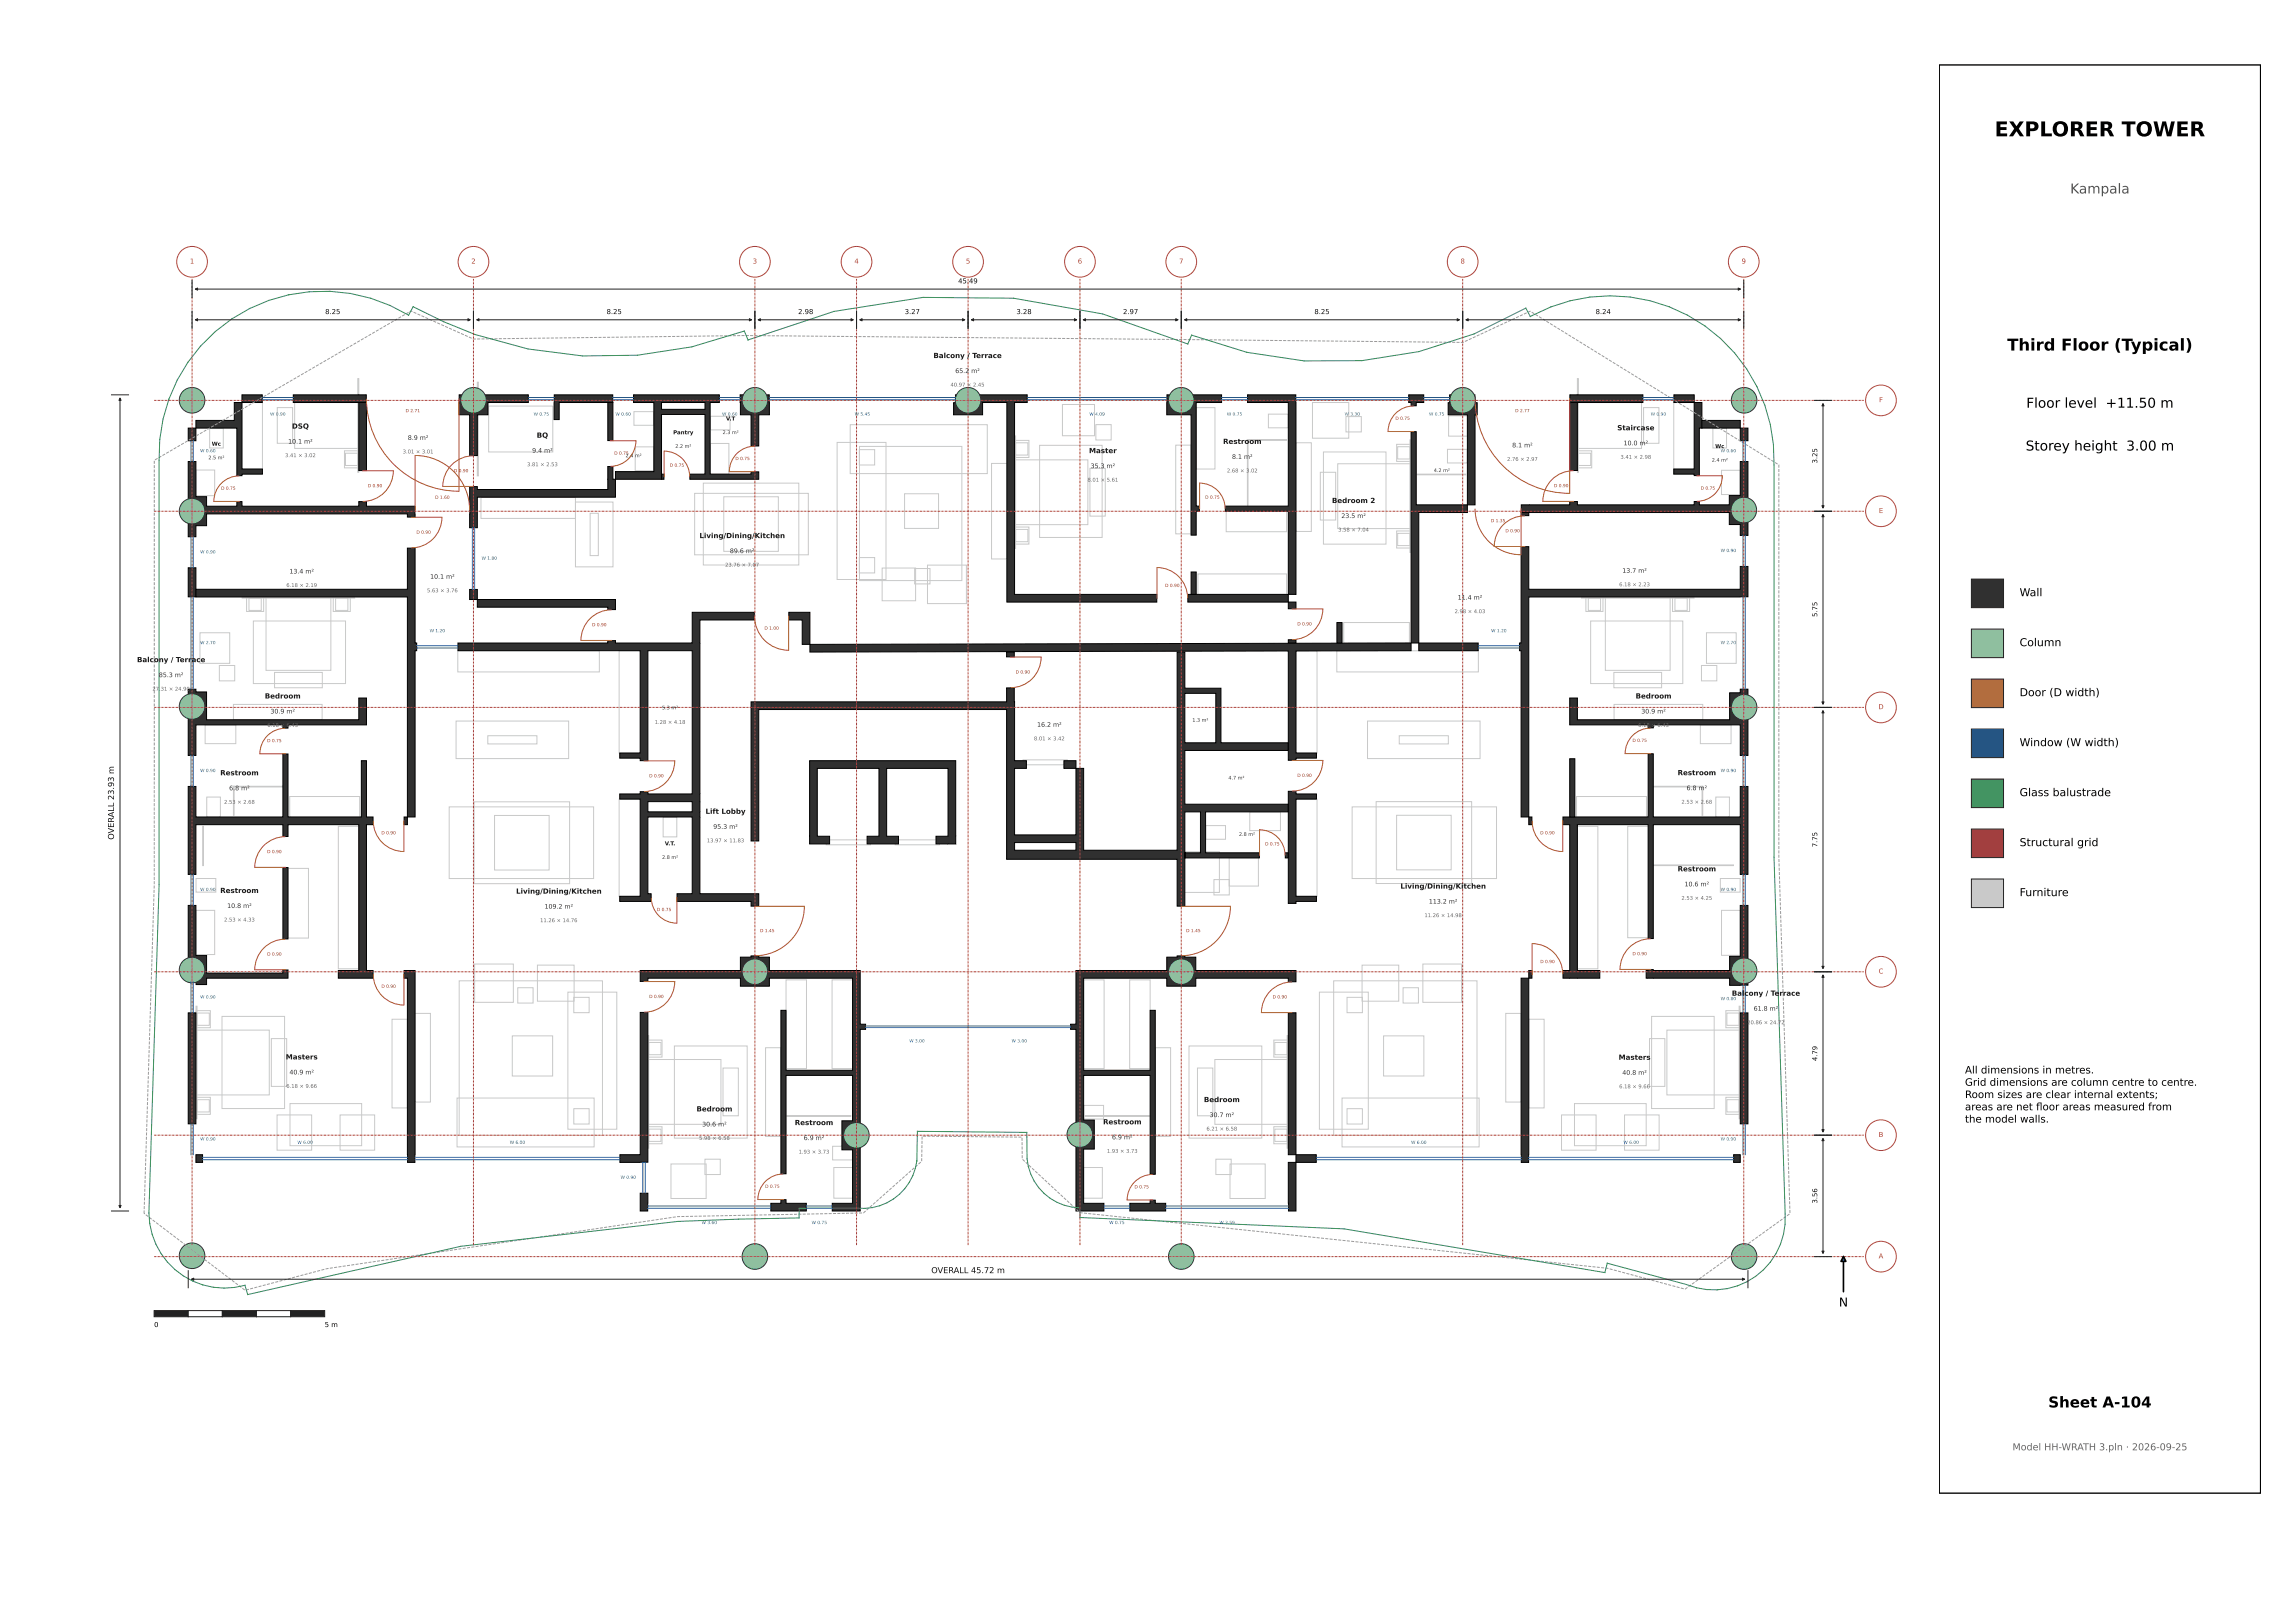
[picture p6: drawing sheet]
<svg xmlns="http://www.w3.org/2000/svg" width="594mm" height="420mm" viewBox="0 0 594 420" stroke-linecap="round" stroke-linejoin="round" font-family="sans-serif">
<defs><g id="words">
<text font-size="5.3" x="516.4" y="35.3">EXPLORER TOWER</text>
<text font-size="4.2" x="519.6" y="90.7">Third Floor (Typical)</text>
<text font-size="3.9" x="530.2" y="364.3">Sheet A-104</text>
<text font-size="3.5" fill="#555" x="535.9" y="50.1">Kampala</text>
<g font-size="3.5">
<text x="524.5" y="105.5">Floor level +11.50 m</text>
<text x="524.4" y="116.6">Storey height 3.00 m</text>
</g>
<text font-size="3.2" x="476" y="338.2">N</text>
<g font-size="2.8">
<text x="522.8" y="154.3">Wall</text>
<text x="522.8" y="167.3">Column</text>
<text x="522.8" y="180.2">Door (D width)</text>
<text x="522.8" y="193.1">Window (W width)</text>
<text x="522.8" y="206.1">Glass balustrade</text>
<text x="522.8" y="219">Structural grid</text>
<text x="522.8" y="232">Furniture</text>
</g>
<g font-size="2.6">
<text x="508.7" y="277.9">All dimensions in metres.</text>
<text x="508.7" y="281.1">Grid dimensions are column centre to centre.</text>
<text x="508.7" y="284.2">Room sizes are clear internal extents;</text>
<text x="508.7" y="287.4">areas are net foor areas measured from</text>
<text x="527.1" y="287.4">l</text>
<text x="508.7" y="290.6">the model walls.</text>
</g>
<text font-size="2.5" fill="#666" x="521" y="375.4">Model HH-WRATH 3.pln · 2026-09-25</text>
<g font-size="2.1" fill="#111">
<text x="29.5" y="217.4" transform="rotate(-90 29.5 217.4)">OVERALL 23.93 m</text>
<text x="241.1" y="329.6">OVERALL 45.72 m</text>
</g>
<g font-size="1.8" fill="#b04040">
<text x="49.2" y="68.2">1</text>
<text x="122" y="68.2">2</text>
<text x="194.9" y="68.2">3</text>
<text x="221.2" y="68.2">4</text>
<text x="250" y="68.2">5</text>
<text x="279" y="68.2">6</text>
<text x="305.2" y="68.2">7</text>
<text x="378.1" y="68.2">8</text>
<text x="450.8" y="68.2">9</text>
<text x="486.4" y="104.1">F</text>
<text x="486.4" y="132.8">E</text>
<text x="486.2" y="183.6">D</text>
<text x="486.3" y="252">C</text>
<text x="486.3" y="294.3">B</text>
<text x="486.3" y="325.7">A</text>
</g>
<g font-size="1.8" fill="#111">
<text x="248" y="73.3">45.49</text>
<text x="84.2" y="81.3">8.25</text>
<text x="157" y="81.3">8.25</text>
<text x="206.6" y="81.3">2.98</text>
<text x="234.2" y="81.3">3.27</text>
<text x="263.1" y="81.3">3.28</text>
<text x="290.7" y="81.3">2.97</text>
<text x="340.3" y="81.3">8.25</text>
<text x="413.1" y="81.3">8.24</text>
<text x="470.4" y="120" transform="rotate(-90 470.4 120)">3.25</text>
<text x="470.4" y="159.7" transform="rotate(-90 470.4 159.7)">5.75</text>
<text x="470.4" y="219.3" transform="rotate(-90 470.4 219.3)">7.75</text>
<text x="470.4" y="274.7" transform="rotate(-90 470.4 274.7)">4.79</text>
<text x="470.4" y="311.5" transform="rotate(-90 470.4 311.5)">3.56</text>
</g>
<g font-size="1.8" fill="#1a1a1a">
<text x="241.6" y="92.7">Balcony / Terrace</text>
<text x="75.6" y="111">DSQ</text>
<text x="138.9" y="113.3">BQ</text>
<text x="418.7" y="111.4">Staircase</text>
<text x="281.9" y="117.3">Master</text>
<text x="316.6" y="114.9">Restroom</text>
<text x="344.8" y="130.2">Bedroom 2</text>
<text x="181.1" y="139.3">Living/Dining/Kitchen</text>
<text x="35.5" y="171.4">Balcony / Terrace</text>
<text x="68.5" y="180.8">Bedroom</text>
<text x="423.4" y="180.8">Bedroom</text>
<text x="57" y="200.7">Restroom</text>
<text x="434.3" y="200.7">Restroom</text>
<text x="182.6" y="210.7">Lift Lobby</text>
<text x="434.3" y="225.5">Restroom</text>
<text x="57" y="231.2">Restroom</text>
<text x="133.6" y="231.3">Living/Dining/Kitchen</text>
<text x="362.5" y="230">Living/Dining/Kitchen</text>
<text x="448.3" y="257.7">Balcony / Terrace</text>
<text x="74" y="274.2">Masters</text>
<text x="419" y="274.3">Masters</text>
<text x="180.3" y="287.7">Bedroom</text>
<text x="311.6" y="285.3">Bedroom</text>
<text x="205.7" y="291.2">Restroom</text>
<text x="285.5" y="291">Restroom</text>
</g>
<g font-size="1.8">
<text x="39.9" y="343.5">0</text>
<text x="84" y="343.5">5 m</text>
</g>
<g font-size="1.6" fill="#333">
<text x="247.3" y="96.6">65.2 m²</text>
<text x="105.6" y="113.9">8.9 m²</text>
<text x="74.6" y="114.8">10.1 m²</text>
<text x="137.8" y="117.2">9.4 m²</text>
<text x="318.9" y="118.8">8.1 m²</text>
<text x="391.4" y="115.8">8.1 m²</text>
<text x="420.3" y="115.3">10.0 m²</text>
<text x="282.3" y="121.2">35.3 m²</text>
<text x="347.2" y="134.1">23.5 m²</text>
<text x="188.9" y="143.2">89.6 m²</text>
<text x="74.9" y="148.5">13.4 m²</text>
<text x="111.3" y="149.8">10.1 m²</text>
<text x="420" y="148.3">13.7 m²</text>
<text x="377.4" y="155.2">11.4 m²</text>
<text x="41.1" y="175.3">85.3 m²</text>
<text x="70" y="184.7">30.9 m²</text>
<text x="424.9" y="184.7">30.9 m²</text>
<text x="268.5" y="188.1">16.2 m²</text>
<text x="59.3" y="204.6">6.8 m²</text>
<text x="436.6" y="204.5">6.8 m²</text>
<text x="184.6" y="214.5">95.3 m²</text>
<text x="369.9" y="233.9">113.2 m²</text>
<text x="436.1" y="229.4">10.6 m²</text>
<text x="58.8" y="235">10.8 m²</text>
<text x="141" y="235.2">109.2 m²</text>
<text x="454" y="261.6">61.8 m²</text>
<text x="74.9" y="278.1">40.9 m²</text>
<text x="420" y="278.2">40.8 m²</text>
<text x="181.8" y="291.6">30.6 m²</text>
<text x="313.1" y="289.2">30.7 m²</text>
<text x="208.1" y="295.1">6.9 m²</text>
<text x="287.9" y="294.9">6.9 m²</text>
</g>
<g font-size="1.4" fill="#1a1a1a">
<text x="174.3" y="112.4">Pantry</text>
<text x="187.9" y="108.8">V.T</text>
<text x="54.8" y="115.4">Wc</text>
<text x="444" y="116">Wc</text>
<text x="172.1" y="218.8">V.T.</text>
</g>
<g font-size="1.3" fill="#666">
<text x="246.1" y="100.1">40.97 × 2.45</text>
<text x="73.8" y="118.3">3.41 × 3.02</text>
<text x="104.2" y="117.4">3.01 × 3.01</text>
<text x="390.1" y="119.3">2.76 × 2.97</text>
<text x="419.5" y="118.8">3.41 × 2.98</text>
<text x="136.4" y="120.7">3.81 × 2.53</text>
<text x="281.5" y="124.7">8.01 × 5.61</text>
<text x="317.6" y="122.3">2.68 × 3.02</text>
<text x="346.4" y="137.6">3.58 × 7.04</text>
<text x="187.7" y="146.7">23.76 × 7.07</text>
<text x="74.1" y="151.9">6.18 × 2.19</text>
<text x="110.5" y="153.3">5.63 × 3.76</text>
<text x="419.2" y="151.8">6.18 × 2.23</text>
<text x="376.5" y="158.7">2.98 × 4.03</text>
<text x="39.5" y="178.8">27.31 × 24.90</text>
<text x="69.2" y="188.2">6.18 × 6.43</text>
<text x="169.5" y="187.4">1.28 × 4.18</text>
<text x="267.7" y="191.6">8.01 × 3.42</text>
<text x="424.1" y="188.2">6.18 × 6.43</text>
<text x="58" y="208.1">2.53 × 2.68</text>
<text x="435.3" y="208">2.53 × 2.68</text>
<text x="183" y="218">13.97 × 11.83</text>
<text x="435.3" y="232.9">2.53 × 4.25</text>
<text x="58" y="238.5">2.53 × 4.33</text>
<text x="139.8" y="238.7">11.26 × 14.76</text>
<text x="368.7" y="237.4">11.26 × 14.98</text>
<text x="452.3" y="265.1">20.86 × 24.72</text>
<text x="74.1" y="281.6">6.18 × 9.66</text>
<text x="419.2" y="281.7">6.18 × 9.66</text>
<text x="312.3" y="292.7">6.21 × 6.58</text>
<text x="181" y="295.1">5.98 × 6.58</text>
<text x="206.7" y="298.6">1.93 × 3.73</text>
<text x="286.5" y="298.4">1.93 × 3.73</text>
</g>
<g font-size="1.3" fill="#333">
<text x="187.1" y="112.4">2.3 m²</text>
<text x="53.9" y="118.9">2.5 m²</text>
<text x="161.9" y="118.4">2.4 m²</text>
<text x="174.8" y="115.9">2.2 m²</text>
<text x="443.1" y="119.5">2.4 m²</text>
<text x="371.2" y="122.2">4.2 m²</text>
<text x="171.4" y="183.6">5.3 m²</text>
<text x="308.6" y="186.8">1.3 m²</text>
<text x="318" y="201.8">4.7 m²</text>
<text x="320.7" y="216.4">2.8 m²</text>
<text x="171.4" y="222.3">2.8 m²</text>
</g>
<g font-size="1.1" fill="#1f5fbf">
<text x="69.9" y="107.6">W 0.90</text>
<text x="138.1" y="107.6">W 0.75</text>
<text x="159.3" y="107.6">W 0.60</text>
<text x="186.9" y="107.6">W 0.60</text>
<text x="221.2" y="107.6">W 5.45</text>
<text x="282" y="107.6">W 4.09</text>
<text x="317.6" y="107.6">W 0.75</text>
<text x="348.1" y="107.6">W 3.30</text>
<text x="369.9" y="107.6">W 0.75</text>
<text x="427.3" y="107.6">W 0.90</text>
<text x="51.8" y="117.1">W 0.60</text>
<text x="445.4" y="117.1">W 0.60</text>
<text x="51.8" y="143.3">W 0.90</text>
<text x="445.4" y="142.9">W 0.90</text>
<text x="124.7" y="144.9">W 1.80</text>
<text x="51.8" y="166.7">W 2.70</text>
<text x="111.2" y="163.6">W 1.20</text>
<text x="386" y="163.6">W 1.20</text>
<text x="445.4" y="166.7">W 2.70</text>
<text x="51.8" y="199.8">W 0.90</text>
<text x="445.4" y="199.9">W 0.90</text>
<text x="51.8" y="230.6">W 0.90</text>
<text x="445.4" y="230.6">W 0.90</text>
<text x="51.8" y="258.5">W 0.90</text>
<text x="445.4" y="258.9">W 0.80</text>
<text x="235.4" y="269.8">W 3.00</text>
<text x="261.9" y="269.8">W 3.00</text>
<text x="51.8" y="295.2">W 0.90</text>
<text x="77" y="296.1">W 6.00</text>
<text x="132" y="296.1">W 6.00</text>
<text x="365.3" y="296.1">W 6.00</text>
<text x="420.3" y="296.1">W 6.00</text>
<text x="445.4" y="295.2">W 0.90</text>
<text x="160.6" y="305.1">W 0.90</text>
<text x="181.6" y="316.9">W 3.60</text>
<text x="210.1" y="316.9">W 0.75</text>
<text x="287.1" y="316.9">W 0.75</text>
<text x="315.7" y="316.9">W 3.59</text>
</g>
<g font-size="1.1" fill="#8a4b12">
<text x="105" y="106.7">D 2.71</text>
<text x="392.2" y="106.7">D 2.77</text>
<text x="361.2" y="108.7">D 0.75</text>
<text x="159" y="117.7">D 0.75</text>
<text x="190.4" y="119.1">D 0.75</text>
<text x="117.5" y="122.2">D 0.90</text>
<text x="173.4" y="120.8">D 0.75</text>
<text x="57.2" y="126.8">D 0.75</text>
<text x="95.2" y="126.1">D 0.90</text>
<text x="112.6" y="129.1">D 1.60</text>
<text x="312" y="129.1">D 0.75</text>
<text x="402.3" y="126.1">D 0.90</text>
<text x="440.2" y="126.8">D 0.75</text>
<text x="385.9" y="135.2">D 1.35</text>
<text x="389.7" y="137.8">D 0.90</text>
<text x="107.8" y="138.2">D 0.90</text>
<text x="301.6" y="151.9">D 0.90</text>
<text x="335.8" y="161.9">D 0.90</text>
<text x="153.3" y="162.1">D 0.90</text>
<text x="197.9" y="163">D 1.00</text>
<text x="262.9" y="174.3">D 0.90</text>
<text x="69.2" y="192.1">D 0.75</text>
<text x="422.6" y="192.1">D 0.75</text>
<text x="168.1" y="201.2">D 0.90</text>
<text x="335.8" y="201.1">D 0.90</text>
<text x="98.7" y="216">D 0.90</text>
<text x="398.7" y="216">D 0.90</text>
<text x="69.2" y="220.8">D 0.90</text>
<text x="327.5" y="218.8">D 0.75</text>
<text x="170" y="235.8">D 0.75</text>
<text x="196.8" y="241.3">D 1.45</text>
<text x="307.1" y="241.3">D 1.45</text>
<text x="69.2" y="247.4">D 0.90</text>
<text x="398.7" y="249.3">D 0.90</text>
<text x="422.6" y="247.3">D 0.90</text>
<text x="98.7" y="255.7">D 0.90</text>
<text x="168.1" y="258.3">D 0.90</text>
<text x="329.4" y="258.4">D 0.90</text>
<text x="198.1" y="307.5">D 0.75</text>
<text x="293.7" y="307.6">D 0.75</text>
</g>
</g></defs>
<g fill="none" stroke="#c9c9c9" stroke-width=".26">
<path d="M92.6 98h.3v24.3h-.3zM123.6 98.9h.2v24.3h-.2zM408.3 98h.3v24.3h-.3zM54.3 110.8h3.5v5.2h-3.5zM62.6 104.2h5.3v17.2h-5.3zM71.8 105.5h4v9.3h-4zM76.3 104.2h16.6v11.9h-16.6zM89.2 116.7h3.7v4.4h-3.7zM89.4 117.3h3.2v3.2h-3.2zM126.5 105.1h16.6v11.9h-16.6zM164.1 106.6h5.1v3.5h-5.1zM164.4 115.7h4.9v6.1h-4.9z"/>
<path d="M183.8 114.8h4.9v7.9h-4.9zM183.9 107.7h5.1v3.6h-5.1zM216.7 114.5h12.7v35.5h-12.7zM220.1 109.9h35.5v12.7h-35.5zM222.5 116.4h3.9v4h-3.9zM222.5 115.6h26.5v34.7h-26.5zM256.7 120h4v24.7h-4zM262.6 112.8h.3v29.2h-.3zM262.6 119h19v16.8h-19zM262.6 114h3.8v4.4h-3.8zM262.9 114.6h3.2v3.2h-3.2zM269.1 115.3h16.2v23.8h-16.2z"/>
<path d="M275 104.7h8.3v8.1h-8.3zM283.7 109.9h4v4h-4zM304.4 115.2h3.9v23h-3.9zM309.7 105.5h4.8v15.9h-4.8zM322.9 113.8h.2v17.2h-.2zM322.9 113.8h10.2v.2h-10.2zM328.3 107.2h5.2v3.5h-5.2zM335.5 114.6h4v23h-4zM339.8 104.2h9.4v9.2h-9.4zM342.6 117h16.2v23.9h-16.2zM348.4 107.8h4v4h-4zM361.5 115h3.8v4.4h-3.8z"/>
<path d="M361.8 115.6h3.2v3.2h-3.2zM365 113.9h.3v29.1h-.3zM374.7 116.3h5.1v3.5h-5.1zM375 107.6h4.9v5.3h-4.9zM408.3 104.2h16.6v11.9h-16.6zM408.3 116.7h3.7v4.4h-3.7zM408.6 117.3h3.2v3.2h-3.2zM425.5 105.5h3.9v9.3h-3.9zM433.3 104.2h5.3v17.2h-5.3zM443.4 110.8h3.5v5.2h-3.5zM50.7 121.7h4.9v6.6h-4.9zM124.5 128.7h24.5v5.5h-24.5z"/>
<path d="M149 130h9.7v16.7h-9.7zM152.8 132.9h2.1v10.9h-2.1zM179.8 127.7h29.5v15.9h-29.5zM182.1 125.1h24.7v21.1h-24.7zM187.4 128.6h14.1v14.1h-14.1zM234.2 127.8h8.8v9h-8.8zM262.6 136.4h3.8v4.4h-3.8zM262.9 137h3.2v3.2h-3.2zM282.1 121.2h4v12.4h-4zM317.4 132.3h15.7v5.3h-15.7zM341.8 122.3h4v12.3h-4zM346.3 120h19v16.8h-19z"/>
<path d="M361.5 137.4h3.8v4.5h-3.8zM361.8 138.1h3.2v3.1h-3.2zM366.6 122.7h12.8v.2h-12.8zM445.6 121.7h4.9v6.3h-4.9zM62.7 154.6h29.1v.2h-29.1zM63.8 154.6h4.4v3.7h-4.4zM64.5 154.8h3.1v3.2h-3.1zM68.9 154.6h16.7v18.9h-16.7zM86.3 154.6h4.4v3.7h-4.4zM86.9 154.8h3.2v3.2h-3.2zM222.5 144.3h3.9v4h-3.9zM228.4 147h8.6v8.5h-8.6z"/>
<path d="M236.8 147.2h4v3.9h-4zM240.1 146.3h10.1v9.9h-10.1zM310.1 148.6h23v5.3h-23zM409.4 154.6h29.1v.2h-29.1zM410.5 154.6h4.5v3.7h-4.5zM411.2 154.8h3.1v3.2h-3.1zM415.6 154.6h16.8v18.9h-16.8zM433 154.6h4.4v3.7h-4.4zM433.6 154.8h3.2v3.2h-3.2zM51.8 163.8h7.7v7.9h-7.7zM56.8 172.3h4v3.9h-4zM65.6 160.7h23.8v16.2h-23.8z"/>
<path d="M71.1 174.1h12.3v3.9h-12.3zM118.5 168.5h36.7v5.4h-36.7zM160.3 168.5h5.4v26.4h-5.4zM335.5 168.5h5.4v26.4h-5.4zM346.1 168.5h36.6v5.4h-36.6zM347.9 161.1h17v5.3h-17zM411.8 160.7h23.8v16.2h-23.8zM417.8 174.1h12.3v3.9h-12.3zM440.5 172.3h3.9v3.9h-3.9zM441.8 163.8h7.7v7.9h-7.7zM53.1 187.6h7.9v4.9h-7.9zM60.4 182.3h23v4h-23z"/>
<path d="M118.1 186.6h29.1v9.8h-29.1zM126.3 190.4h12.7v2.2h-12.7zM264.8 196.7h11.5v1.3h-11.5zM354 186.6h29.1v9.8h-29.1zM362.2 190.4h12.7v2.2h-12.7zM417.8 182.3h23v4h-23zM440.2 187.6h7.9v4.9h-7.9zM52.5 213.9h.2v10.2h-.2zM53.5 206.3h3.6v5.1h-3.6zM60.4 203.5h.2v7.5h-.2zM60.4 203.5h12.8v.2h-12.8zM75 206.2h18.1v5.3h-18.1z"/>
<path d="M87.6 213.9h5.3v36.9h-5.3zM116.3 208.9h37.4v18.5h-37.4zM122.7 207.5h24.8v21.2h-24.8zM128 211.1h14.2v14.1h-14.2zM160.3 206.9h5.4v25.1h-5.4zM171.7 211.5h3.5v5.1h-3.5zM213.9 217.4h11.5v1.3h-11.5zM231.7 217.4h11.5v1.3h-11.5zM312.1 213.7h5.1v3.5h-5.1zM323.5 210.2h8v4.8h-8zM335.5 206.9h5.4v25.1h-5.4zM350 208.9h37.4v18.5h-37.4z"/>
<path d="M356.2 207.5h24.8v21.2h-24.8zM361.5 211h14.2v14.2h-14.2zM408.1 206.2h18.1v5.3h-18.1zM408.3 213.9h5.3v36.9h-5.3zM421.4 213.9h5.3v28.8h-5.3zM428 203.5h12.8v.2h-12.8zM440.6 203.5h.2v7.5h-.2zM444.2 206.3h3.5v5.1h-3.5zM50.7 235.7h4.9v11.4h-4.9zM50.8 227.4h5.1v3.5h-5.1zM74.6 224.8h5.3v18h-5.3zM305.1 220.5h10.6v10.5h-10.6z"/>
<path d="M314.2 227.7h4v4h-4zM318.2 222h7.6v7.4h-7.6zM428 223.9h20.7v.2h-20.7zM445.3 227.4h5.2v3.5h-5.2zM445.6 235.6h4.9v11.7h-4.9zM118.9 253.9h37.1v40h-37.1zM122.9 249.5h10v10h-10zM134 255.7h4v3.9h-4zM139.1 249.8h9.5v9.4h-9.5zM147 256.8h12.7v35.5h-12.7zM148.5 258.2h4v3.9h-4zM203.5 253.6h5.3v23h-5.3z"/>
<path d="M215.4 253.6h5.3v23h-5.3zM280.5 253.6h5.3v23h-5.3zM292.4 253.6h5.3v23h-5.3zM341.6 256.8h12.6v35.5h-12.6zM345.2 253.9h37.2v40h-37.2zM348.7 258.2h4v3.9h-4zM352.6 249.8h9.5v9.4h-9.5zM363.2 255.7h4v3.9h-4zM368.3 249.5h10.1v10h-10.1zM50.7 260.5h.3v29.1h-.3zM50.7 266.6h19v16.8h-19zM50.7 261.6h3.8v4.4h-3.8z"/>
<path d="M51 262.2h3.2v3.2h-3.2zM57.5 263.1h16.2v23.8h-16.2zM70.2 268.9h4v12.3h-4zM101.5 263.8h4v23h-4zM107.5 262.3h3.9v23h-3.9zM132.6 268.1h10.5v10.4h-10.5zM167.7 268.1h.2v29.1h-.2zM167.7 274.3h18.9v16.7h-18.9zM167.7 269.2h3.7v4.4h-3.7zM167.9 269.8h3.2v3.2h-3.2zM174.6 270.8h18.8v23.8h-18.8zM187.2 276.5h3.9v12.3h-3.9z"/>
<path d="M198.2 271.2h4v23h-4zM299.1 271.2h3.9v23h-3.9zM307.8 270.8h18.8v23.8h-18.8zM310 276.5h4v12.3h-4zM314.5 274.3h19v16.7h-19zM329.8 269.2h3.7v4.4h-3.7zM330 269.8h3.2v3.2h-3.2zM333.2 268.1h.3v29.1h-.3zM358.2 268.1h10.4v10.4h-10.4zM389.8 262.3h4v23h-4zM395.8 263.8h3.9v23h-3.9zM427 268.9h4v12.3h-4z"/>
<path d="M427.6 263.1h16.1v23.8h-16.1zM431.5 266.6h19v16.8h-19zM446.8 261.6h3.7v4.4h-3.7zM447 262.2h3.2v3.2h-3.2zM450.2 260.5h.3v29.1h-.3zM50.7 284h3.8v4.5h-3.8zM51 284.7h3.2v3.1h-3.2zM71.7 288.6h9v9.1h-9zM75.1 285.7h18.5v10.9h-18.5zM88 288.6h9v9.1h-9zM118.3 284.2h35.5v12.7h-35.5zM148.5 287h4v4h-4z"/>
<path d="M167.7 291.7h3.7v4.4h-3.7zM167.9 292.3h3.2v3.1h-3.2zM203.5 288.8h16.8v.2h-16.8zM215.5 296.7h5.2v3.5h-5.2zM280.6 286.1h5.1v3.6h-5.1zM281 288.8h16.7v.2h-16.7zM329.8 291.7h3.7v4.4h-3.7zM330 292.3h3.2v3.1h-3.2zM347.4 284.2h35.5v12.7h-35.5zM348.7 287h4v4h-4zM404.2 288.6h9v9.1h-9zM407.6 285.7h18.5v10.9h-18.5z"/>
<path d="M420.5 288.6h9v9.1h-9zM446.8 284h3.7v4.5h-3.7zM447 284.7h3.2v3.1h-3.2zM173.7 301.3h9.1v8.9h-9.1zM182.5 300.1h4v3.9h-4zM215.9 302.2h4.8v8h-4.8zM280.5 302.2h4.9v8h-4.9zM314.7 300.1h4v3.9h-4zM318.4 301.3h9.1v8.9h-9.1z"/>
</g>
<g fill="#303030" stroke="#000" stroke-width=".26">
<path d="M50.7 108.8h9.9v-4.6h2v17.2h5.3v1.3h-5.3v.4h-1.3v-12.3h-10.6z"/>
<path d="M62.6 102.2h5.3v2h-5.3z"/>
<path d="M75.9 102.2h18.9v2h-18.9z"/>
<path d="M118.9 102.2h17.9v2h-10.5v3.2h-2.7v10.5h-2v-10.5h-2.8z"/>
<path d="M143.5 102.2h15.1v2h-13.8v4.4h-1.4z"/>
<path d="M164 102.2h22.2v2h-2.4v18.5h10.6v-.6h2v2h-17.8v-1.4h3.9v-15.4h-11.3v16.8h-11.9v-2h10v-17.9h-5.3z"/>
</g>
<path d="M171.2 104.2h11.3v1.8h-11.3z" fill="#fff" stroke="#000" stroke-width=".26"/>
<g fill="#303030" stroke="#000" stroke-width=".26">
<path d="M191.6 102.2h7.5l.1 5.2h-2.8v8h-2v-8h-2.7z"/>
<path d="M247.3 102.2h18.6v2h-3.3v49.7h36.9v1.9h-38.8v-51.6h-6.3v3.2h-7.5v-3.2h.4z"/>
<path d="M302.1 102.2h14.1v2h-6.5v26.8h.8v1.3h-.8v6.2h-1.4v-31.1h-6.3z"/>
<path d="M323 102.2h12.4l.1 51.7h-2v-21.6h-16.3v-1.3h16.3v-26.8h-10.5z"/>
<path d="M364.7 102.2h3.9v2h-2v.8h-1.3v-.8h-.6z"/>
<path d="M375.3 102.2h6.5v2h.6v3.2h-.6v23.3h-1.9v-23.3h-5v-3.2h.4z"/>
<path d="M406.4 102.2h18.9v2h-18.9z"/>
<path d="M433.3 102.2h5.3v2h-5.3z"/>
<path d="M365.3 111.7h1.3v19h13.3v2h-12.6v33.7h-2z"/>
<path d="M307.5 153.9h26v1.9h-26z"/>
<path d="M171.2 122.7h.7v1.4h-.7z"/>
<path d="M121.6 126h2v.7h33.7v-5.9h1.4v3.3h.6v4.6h-35.7v7.9h-2z"/>
<path d="M121.6 152.6h2v2.6h-2z"/>
<path d="M123.6 155.2h35.7v2.6h-2v-.6h-33.7z"/>
<path d="M118.5 166.4h38.8v-.6h2v.6h19.9v-7.9h16.1v2h-14.1v70.8h15.2v3.3h-2v-1.3h-19.1v-2h3.9v-19.8h-11.5v19.8h.9v2h-8.2v-1.3h5.3v-25.2h-5.3v-1.3h5.3v-.6h2v.6h11.5v-37.1h-11.5v28.5h-2v-.7h-5.3v-1.3h5.3v-26.5h-47.2z"/>
</g>
<path d="M167.7 207.5h11.5v2.7h-11.5z" fill="#fff" stroke="#000" stroke-width=".26"/>
<g fill="#303030" stroke="#000" stroke-width=".26">
<path d="M204.2 158.5h5.5v8.3h-2v-6.3h-3.5z"/>
<path d="M165.7 251.2h26v-3.4h2.7v-.4h2v.4h2.8v3.4h23.5v13.9h1.4v1.3h-1.4v47.1h-7.3v-2h5.3v-13.9h-2.8v-7.5h2.8v-11.7h-17.2v25.4h-1.3v-42.3h1.3v15.5h17.2v-23.8h-21.5v2.1h-7.5v-2.1h-24v.8h-2z"/>
<path d="M278.5 251.2h23.5v-3.4h2.7v-.4h2v.4h2.9v3.4h25.9v2.9h-2v-.9h-23.9v2.1h-7.6v-2.1h-21.5v23.8h17.2v-15.5h1.4v42.5h-1.4v-25.6h-17.2v11.5h2.8v7.5h-2.8v14.1h5.3v2h-7.3v-47.1h-1.4v-1.3h1.4z"/>
<path d="M194.4 181.7h66.2v-3.6h2v18.8h3.1v2h-3.1v17.2h15.9v-17.2h2v21.2h24.2v-51.3h2v9.3h9.4v14.2h17.4v2h-26.8v13.9h26.8v2h-21.4v10.6h13.9v1.3h-19.2v-1.3h4v-10.6h-4.1v24.4h-2v-12.2h-44.1v-38.7h-64.2v34h-2z"/>
</g>
<g fill="#fff" stroke="#000" stroke-width=".26">
<path d="M262.6 218.1h15.9v2h-15.9z"/>
<path d="M306.7 179.5h8v12.8h-8z"/>
</g>
<g fill="#303030" stroke="#000" stroke-width=".26">
<path d="M260.6 168.8h2v1.2h-2z"/>
<path d="M332.7 220.8h.8v1.3h-.8z"/>
<path d="M333.5 262.2h2v36.7h-2z"/>
<path d="M333.5 300.9h2v-2h5.2v2h-5.2v12.6h-2z"/>
<path d="M393.8 253.2h2l-.1 47.7h-1.9z"/>
<path d="M448.8 298.9h1.7v2h-1.7z"/>
<path d="M292.5 311.5h5.2v-.8h1.4v.8h2.7v2h-9.3z"/>
<path d="M199.5 311.5h2.7v-1h1.3v1h5.2v2h-9.2z"/>
<path d="M165.7 308.9h2v4.6h-2z"/>
<path d="M165.7 262.1h2v38.7l-7.2 .1v-2h5.2z"/>
<path d="M104.6 251.2h2.8v49.7h-1.9v-47.7h-.9z"/>
<path d="M50.7 298.9h1.7v2h-1.7z"/>
<path d="M48.7 262.2h2v28.7h-2z"/>
<path d="M48.7 234.4h2v13h2.8v4.5h19.7v-.8h1.4v2.1h-21.1v1.7h-2.7l-.1-.7h-2z"/>
<path d="M48.7 203.6h2v7.9h22.5v-16.3h1.4v16.3h18.9v-14.6h1.4v14.6h1.7v2h-1.7v37.7h1.7v2h-9v-2h5.3v-37.7h-18.3v3h-1.4v-3h-22.5v12.8h-2z"/>
<path d="M48.7 178.4h2v.7h2.8v7.2h39.4v-5.6h2v6.9h-20.3v.9h-1.4v-.9h-22.5v7.9h-2z"/>
<path d="M48.7 147h2v7.5h-2z"/>
<path d="M48.7 119.5h2v9.1h2.8v2.4h7.8v-1.2h1.3v1.2h30.3v-1.2h2v1.2h12.5v2.8h-1.9v-.8h-52v3.1h-2.8v2.8h-2z"/>
<path d="M48.7 110.8h2v3.3h-2z"/>
<path d="M92.9 104.2h2v17.6h-2z"/>
<path d="M157.3 104.2h1.4v9.8h-1.4z"/>
<path d="M50.7 152.5h54.8v-10.6h1.9v24.5h.5v2h-.5v43.1h-1.9v-57h-54.7z"/>
<path d="M73.2 224.6h1.4v18.4h-1.4z"/>
<path d="M104.6 211.5h.9v2h-.9z"/>
<path d="M209.6 196.9h37.8v21.6h-5.1v-2h3.1v-17.6h-15.9v17.6h3.1v2h-8.1v-2h3v-17.6h-15.9v17.6h3.2v2h-5.2z"/>
<path d="M333.5 204.8h2v.7h5.3v1.3h-5.3v25.2h5.3v1.3h-5.3v.5h-2z"/>
<path d="M209.7 166.8l155.6-.4v2l-29.8 .1v26.4h5.3v1.3h-5.3v.6h-2v-28.3l-123.8 .3z"/>
<path d="M275.4 196.9h3.1v2h-3.1z"/>
<path d="M333.5 165.6h2v.8h-2z"/>
<path d="M333.5 155.8h2v1.8h-2z"/>
<path d="M308.3 148.1h1.4v5.8h-1.4z"/>
<path d="M404.6 211.5h22.1v-16.4h1.3v16.4h22.5v-7.9h2v22.7h-2v-12.8h-22.5v29.4h-1.3v-29.4h-18.4v37.7h5.8v2h-9.5v-2h1.8v-37.7h-1.8z"/>
<path d="M395.8 251.2h.8v2h-.8z"/>
<path d="M395.8 211.5h.8v2h-.8z"/>
<path d="M393.8 141.5h2v11h54.7v-5.9h2v7.9h-56.7v57h-2v-43.1h-.5v-2h.5z"/>
<path d="M367.3 166.4h15.4v2h-15.4z"/>
<path d="M393.8 132.7h2v.8h-2z"/>
<path d="M393.8 130.7h12.6v-.9h1.9v.9h30.3v-.9h1.3v.9h7.8v-2.4h2.8v-8.8h2v19.1h-2v-2.8h-2.8v-3.1h-53.9z"/>
<path d="M406.4 104.2h1.9v17.6h-1.9z"/>
<path d="M438.6 104.2h2v6.6h-.7v12.3h-1.3v-.4h-5.3v-1.3h5.3z"/>
<path d="M450.5 110.8h2v3.3h-2z"/>
<path d="M406.4 180.7h1.9v5.6h39.4v-7h2.8v-.9h2v17.1h-2v-7.9h-22.5v.8h-1.3v-.8h-20.3z"/>
<path d="M426.1 251.2h.6v-.2h1.3v.2h19.7v-3.7h2.8v-13.1h2v20.6l-4.8 .1v-1.9h-21.6z"/>
<path d="M450.5 262.2h2v28.7h-2z"/>
<path d="M406.4 196.4h1.3v15.1h-1.3z"/>
<path d="M346.1 161.1h1.3v5.3h-1.3z"/>
<path d="M440.6 108.8h9.9v2h-9.9z"/>
</g>
<g fill="#8fbf9f" stroke="#1d4d2d" stroke-width=".26">
<circle cx="49.7" cy="325.1" r="3.3"/>
<circle cx="195.4" cy="325.3" r="3.3"/>
<circle cx="305.8" cy="325.3" r="3.3"/>
<circle cx="451.5" cy="325.3" r="3.3"/>
<circle cx="451.5" cy="251.3" r="3.3"/>
<circle cx="49.7" cy="251.1" r="3.3"/>
<circle cx="49.7" cy="103.6" r="3.3"/>
<circle cx="122.6" cy="103.6" r="3.3"/>
<circle cx="195.4" cy="103.6" r="3.3"/>
<circle cx="250.6" cy="103.6" r="3.3"/>
<circle cx="305.8" cy="103.6" r="3.3"/>
<circle cx="378.6" cy="103.6" r="3.3"/>
<circle cx="451.5" cy="103.6" r="3.3"/>
<circle cx="221.7" cy="293.9" r="3.3"/>
<circle cx="279.5" cy="293.7" r="3.3"/>
<circle cx="451.4" cy="132" r="3.3"/>
<circle cx="49.7" cy="132.3" r="3.3"/>
<circle cx="49.7" cy="182.9" r="3.3"/>
<circle cx="451.5" cy="183.1" r="3.3"/>
<circle cx="305.8" cy="251.5" r="3.3"/>
<circle cx="195.4" cy="251.5" r="3.3"/>
</g>
<g fill="none" stroke="#b5651d" stroke-width=".26">
<path d="M94.9 103.2a24 24 0 0 0 23.9 24M107.4 117.9a14.1 14.1 0 0 1 14.2 14.1M122.6 118a7.9 7.9 0 0 0-8 7.9M164.6 114.1a6.6 6.6 0 0 1-6.6 6.6M171.9 116.8a6.6 6.6 0 0 1 6.6 6.6M195.4 115.5a6.6 6.6 0 0 0-6.6 6.6M366 105.1a6.6 6.6 0 0 0-6.7 6.6M381.8 103.2a24.5 24.5 0 0 0 24.6 24.5M62 123.2a6.6 6.6 0 0 0-6.6 6.6M101.8 121.9a7.9 7.9 0 0 1-7.9 7.9M114.4 133.9a7.9 7.9 0 0 1-7.9 7.9M310.5 125.1a6.6 6.6 0 0 1 6.7 6.6"/>
<path d="M381.8 131.7a11.9 11.9 0 0 0 12 11.9M394.8 133.5a7.9 7.9 0 0 0-8 8M407.3 121.8a7.9 7.9 0 0 0-7.9 8M445.9 123.2a6.6 6.6 0 0 1-6.7 6.6M158.3 157.8a7.9 7.9 0 0 0-7.9 8M195.3 159.5a8.8 8.8 0 0 0 8.9 8.8M299.5 146.9a7.9 7.9 0 0 1 8 8M342.4 157.6a7.9 7.9 0 0 1-7.9 8M269.5 170.1a7.9 7.9 0 0 1-7.9 7.9M73.9 188.5a6.6 6.6 0 0 0-6.6 6.6M174.7 196.9a7.9 7.9 0 0 1-8 8M342.4 196.8a7.9 7.9 0 0 1-7.9 8"/>
<path d="M427.3 188.5a6.6 6.6 0 0 0-6.6 6.6M73.9 216.6a7.9 7.9 0 0 0-8 7.9M96.6 212.5a7.9 7.9 0 0 0 8 7.9M326.1 214.8a6.6 6.6 0 0 1 6.6 6.6M396.6 212.5a7.9 7.9 0 0 0 8 7.9M168.6 232.3a6.6 6.6 0 0 0 6.6 6.7M208.2 234.6a12.8 12.8 0 0 1-12.8 12.8M318.5 234.6a12.8 12.8 0 0 1-12.8 12.8M73.9 243.1a7.9 7.9 0 0 0-8 7.9M96.6 252.2a7.9 7.9 0 0 0 8 8M174.7 254.1a7.9 7.9 0 0 1-8 7.9M334.5 254.2a7.9 7.9 0 0 0-8 7.9"/>
<path d="M396.6 244.3a7.9 7.9 0 0 1 8 7.9M427.3 243a7.9 7.9 0 0 0-7.9 7.9M202.8 303.9a6.6 6.6 0 0 0-6.6 6.6M298.4 304a6.6 6.6 0 0 0-6.6 6.6"/>
</g>
<g fill="none" stroke="#b04040" stroke-width=".26">
<circle cx="49.7" cy="67.8" r="4"/>
<circle cx="122.6" cy="67.8" r="4"/>
<circle cx="195.4" cy="67.8" r="4"/>
<circle cx="221.7" cy="67.8" r="4"/>
<circle cx="250.6" cy="67.8" r="4"/>
<circle cx="279.6" cy="67.8" r="4"/>
<circle cx="305.8" cy="67.8" r="4"/>
<circle cx="378.6" cy="67.8" r="4"/>
<circle cx="451.4" cy="67.8" r="4"/>
<circle cx="486.9" cy="103.6" r="4"/>
<circle cx="486.9" cy="132.3" r="4"/>
<circle cx="486.9" cy="183.1" r="4"/>
<circle cx="486.9" cy="251.5" r="4"/>
<circle cx="486.9" cy="293.8" r="4"/>
<circle cx="486.9" cy="325.3" r="4"/>
</g>
<path d="M39.9 339.3h8.8v1.5h-8.8z" fill="#222" stroke="#222" stroke-width=".26"/>
<path d="M48.7 339.3h8.9v1.5h-8.9z" fill="#fff" stroke="#222" stroke-width=".26"/>
<path d="M57.6 339.3h8.8v1.5h-8.8z" fill="#222" stroke="#222" stroke-width=".26"/>
<path d="M66.4 339.3h8.8v1.5h-8.8z" fill="#fff" stroke="#222" stroke-width=".26"/>
<g fill="#222" stroke="#222" stroke-width=".26">
<path d="M75.2 339.3h8.8v1.5h-8.8z"/>
<path d="M121.1 82.5l.6 .3-.6 .3z"/>
<path d="M50.6 82.8l.5-.3v.6z"/>
<path d="M194 82.5l.6 .3-.6 .3z"/>
<path d="M123.4 82.8l.6-.3v.6z"/>
<path d="M220.3 82.5l.6 .3-.6 .3z"/>
<path d="M196.3 82.8l.5-.3v.6z"/>
<path d="M249.2 82.5l.5 .3-.5 .3z"/>
<path d="M222.6 82.8l.6-.3v.6z"/>
<path d="M278.1 82.5l.6 .3-.6 .3z"/>
<path d="M251.5 82.8l.5-.3v.6z"/>
<path d="M304.4 82.5l.5 .3-.5 .3z"/>
<path d="M280.4 82.8l.6-.3v.6z"/>
<path d="M377.2 82.5l.6 .3-.6 .3z"/>
<path d="M306.7 82.8l.5-.3v.6z"/>
<path d="M450 82.5l.5 .3-.5 .3z"/>
<path d="M379.5 82.8l.6-.3v.6z"/>
<path d="M471.9 294.7l.3 .6h-.6z"/>
<path d="M471.6 323.9h.6l-.3 .5z"/>
<path d="M471.9 252.4l.3 .6h-.6z"/>
<path d="M471.6 292.4h.6l-.3 .6z"/>
<path d="M471.9 184l.3 .5h-.6z"/>
<path d="M471.6 250.1h.6l-.3 .6z"/>
<path d="M471.9 133.2l.3 .6h-.6z"/>
<path d="M471.6 181.7h.6l-.3 .6z"/>
<path d="M471.9 104.5l.3 .6h-.6z"/>
<path d="M471.6 130.9h.6l-.3 .6z"/>
<path d="M451.1 330.8l.5 .3-.5 .3z"/>
<path d="M49.6 331.1l.6-.3v.6z"/>
<path d="M31.1 103.1l.3 .5h-.6z"/>
<path d="M30.8 312h.6l-.3 .6z"/>
<path d="M450 74.5l.5 .3-.5 .3z"/>
<path d="M50.6 74.8l.5-.3v.6z"/>
</g>
<path d="M37.3 314.1l2.6-85.1v-109.9l66.5-38.6 16.1 7.3 70.6-.9 185.6 1.7 17.4-8 64.4 39.7v101.6l2.9 92.2-27.2 19.6-20.1-5.4-136.5-14.4-15-13.9v-5.7l-25.9-.2-.1 6.5-15.1 13.4-48.1 .9-90.8 13.5-21.2 5.6-26.1-19.9" fill="none" stroke="#9a9a9a" stroke-width=".26" stroke-dasharray=".8 .3" stroke-linecap="butt"/>
<path d="M123 86.6l-8.1-3.3-7.9-3.9-1.2 2.2a42.5 42.5 0 0 0-64.6 37.5v109.9l-2.7 85a19.6 19.6 0 0 0 24.9 18.7l.7 2.4 55.2-12.5 56.2-6.4M192.7 85.7l.9 2.3 22.2-7.4 23.2-3.6 23.4 .2 23 4.1 22.1 7.7 1-2.3 14.3 4.5 14.8 2.2h14.9l14.8-2.4 14.3-4.6 13.4-6.6 1.1 2.1a42.4 42.4 0 0 1 63.1 38.4v101.6l2.9 92.3a18.5 18.5 0 0 1-25.4 18.3M192.7 85.7l-13.6 4.1-14.1 2.2-14.2 .1-14.1-1.8-13.7-3.7M265.9 299.9a14 14 0 0 0 13.6 12.8l.1 2.5 68.3 2.9 67.6 11.3 .6-2.4 20.4 5.5M206.9 312.8v2.5l-15.7 .3-15.7 .6M221.7 312.7l-14.9 .1M237.4 300.4a14.1 14.1 0 0 1-15.6 12.3M265.9 300l-.1-6.9-28.3-.3-.2 7.8" fill="none" stroke="#3a8f5a" stroke-width=".26"/>
<g fill="none" stroke="#b5651d" stroke-width=".26">
<path d="M107.4 117.9v14.1M118.8 103.2v24M158 114.1h6.6M171.9 116.8v6.6M359.3 111.7h6.7M406.4 103.2v24.5M55.4 129.8h6.6M93.9 121.9h7.9M106.5 133.9h7.9M114.6 125.9h8M188.8 122.1h6.6M310.5 125.1v6.6"/>
<path d="M393.8 131.7v11.9M399.4 129.8h7.9M439.2 123.2h6.7M204.2 159.5v8.8M299.5 146.9v8M334.5 157.6h7.9M386.8 141.5h8M150.4 165.8h7.9M261.6 170.1h7.9M67.3 195.1h6.6M166.7 196.9h8M334.5 196.8h7.9"/>
<path d="M420.7 195.1h6.6M104.6 212.5v7.9M326.1 214.8v6.6M404.6 212.5v7.9M65.9 224.5h8M175.2 232.3v6.7M195.4 234.6h12.8M305.7 234.6h12.8M65.9 251h8M104.6 252.2v8M166.7 254.1h8M396.6 244.3v7.9"/>
<path d="M419.4 250.9h7.9M326.5 262.1h8M196.2 310.5h6.6M291.8 310.6h6.6"/>
</g>
<g fill="none" stroke="#1f5fbf" stroke-width=".26">
<path d="M49.4 114.1v5.3M50 114.1v5.3M67.9 103.5h8M67.9 102.9h8M136.8 103.5h6.6M136.8 102.9h6.6M158.7 103.5h5.3M158.7 102.9h5.3M186.3 103.5h5.3M186.3 102.9h5.3M199.2 103.5h48.1M199.2 102.9h48.1"/>
<path d="M266 103.5h36M266 102.9h36M316.3 103.5h6.6M316.3 102.9h6.6M335.5 103.5h29.1M335.5 102.9h29.1M368.6 103.5h6.6M368.6 102.9h6.6M425.3 103.5h8M425.3 102.9h8M451.2 114.1v5.3M451.8 114.1v5.3"/>
<path d="M49.4 139v7.9M50 139v7.9M122.3 136.6v15.9M122.9 136.6v15.9M451.2 138.6v8M451.8 138.6v8M49.4 154.5v23.9M50 154.5v23.9M451.2 154.5v23.9M451.8 154.5v23.9M107.9 167.1h10.6M107.9 167.7h10.6"/>
<path d="M382.7 167.1h10.6M382.7 167.7h10.6M49.4 195.6v7.9M50 195.6v7.9M451.2 195.6v7.9M451.8 195.6v7.9M49.4 226.4v7.9M50 226.4v7.9M451.2 226.4v7.9M451.8 226.4v7.9M49.4 254.2v7.9M50 254.2v7.9"/>
<path d="M451.2 255.1v7M451.8 255.1v7M224.1 266h53M224.1 265.6h53M49.4 291v7.9M50 291v7.9M52.5 299.6h53M107.4 299.6h53M340.8 299.6h53M395.8 299.6h52.9M451.2 291v7.9M451.8 291v7.9"/>
<path d="M52.5 300.2h53M107.4 300.2h53M166.4 300.9v7.9M167 300.9v7.9M167.7 312.8h31.8M167.7 312.2h31.8M208.8 312.8h6.6M208.8 312.2h6.6M285.8 312.8h6.6M285.8 312.2h6.6M301.8 312.8h31.7M301.8 312.2h31.7"/>
<path d="M340.8 300.2h53M395.8 300.2h52.9"/>
</g>
<g fill="none" stroke="#b04040" stroke-width=".26" stroke-dasharray=".6 .1 .1 .1" stroke-linecap="butt">
<path d="M39.9 103.6h442.6M39.9 132.3h442.6M39.9 183.1h442.6M39.9 251.5h442.6M39.9 293.8h442.6M39.9 325.3h442.6M49.7 322.3v-250.1M122.6 322.3v-250.1M195.4 322.3v-250.1M221.7 322.3v-250.1M250.6 322.3v-250.1M279.6 322.3v-250.1"/>
<path d="M305.8 322.3v-250.1M378.6 322.3v-250.1M451.4 322.3v-250.1"/>
</g>
<g fill="none" stroke="#222" stroke-width=".26">
<path d="M49.7 72.6v4.4M50.6 74.8h399.9M451.4 72.6v4.4M49.7 80.6v4.4M50.6 82.8h71.1M122.6 80.6v4.4M123.4 82.8h71.2M195.4 80.6v4.4M196.3 82.8h24.6M221.7 80.6v4.4M222.6 82.8h27.1M250.6 80.6v4.4"/>
<path d="M251.5 82.8h27.2M279.6 80.6v4.4M280.4 82.8h24.5M305.8 80.6v4.4M306.7 82.8h71.1M378.6 80.6v4.4M379.5 82.8h71M451.4 80.6v4.4M28.9 102.2h4.4M31.1 103.1v209.5M469.7 103.6h4.4M471.9 104.5v27"/>
<path d="M469.7 132.3h4.4M471.9 133.2v49.1M469.7 183.1h4.4M471.9 184v66.7M469.7 251.5h4.4M471.9 252.4v40.6M469.7 293.8h4.4M471.9 294.7v29.7M28.9 313.5h4.4M48.7 328.9v4.4M49.6 331.1h402M452.5 328.9v4.4"/>
<path d="M469.7 325.3h4.4"/>
</g>
<path d="M477.2 325.2v9.2" fill="none" stroke="#000" stroke-width=".42"/>
<path d="M477.2 325.2l.6 1.3h-1.2z" fill="#1f77b4" stroke="#000" stroke-width=".42"/>
<path d="M502 16.8h83.2v369.7h-83.2z" fill="none" stroke="#000" stroke-width=".35"/>
<path d="M510.3 149.9h8.4v7.4h-8.4z" fill="#303030" stroke="#222" stroke-width=".26"/>
<path d="M510.3 162.8h8.4v7.4h-8.4z" fill="#8fbf9f" stroke="#222" stroke-width=".26"/>
<path d="M510.3 175.8h8.4v7.4h-8.4z" fill="#b5651d" stroke="#222" stroke-width=".26"/>
<path d="M510.3 188.7h8.4v7.4h-8.4z" fill="#1f5fbf" stroke="#222" stroke-width=".26"/>
<path d="M510.3 201.7h8.4v7.3h-8.4z" fill="#3a8f5a" stroke="#222" stroke-width=".26"/>
<path d="M510.3 214.6h8.4v7.4h-8.4z" fill="#b04040" stroke="#222" stroke-width=".26"/>
<path d="M510.3 227.5h8.4v7.4h-8.4z" fill="#c9c9c9" stroke="#222" stroke-width=".26"/>
<use href="#words"/>
</svg>
